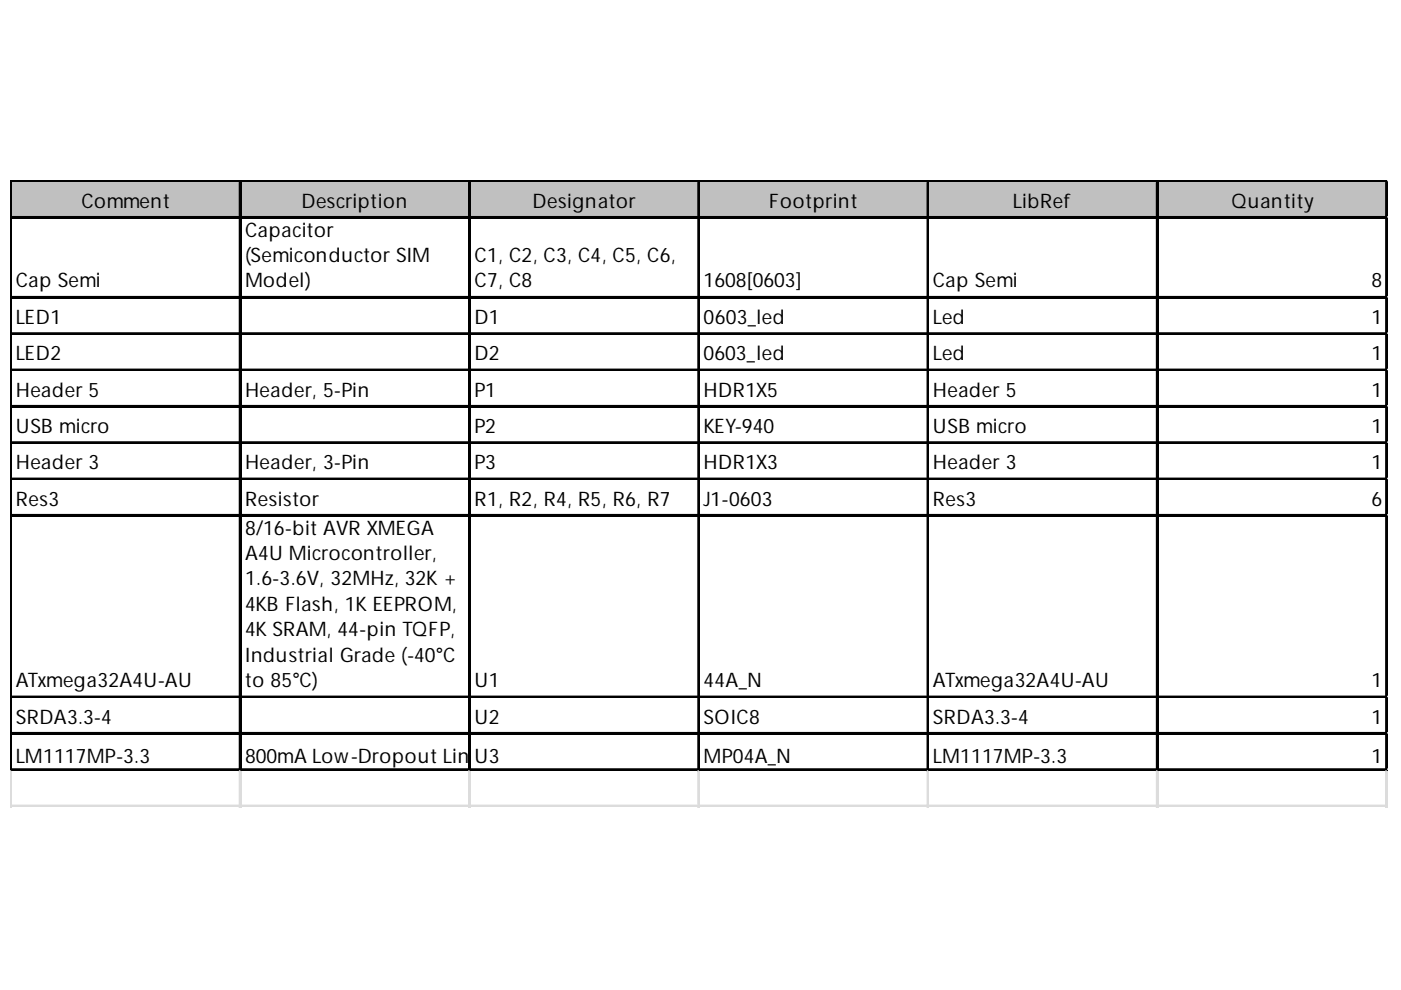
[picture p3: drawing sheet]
<svg xmlns="http://www.w3.org/2000/svg" width="297mm" height="210mm" viewBox="0 0 297 210" stroke-linecap="round" stroke-linejoin="round" font-family="sans-serif">
<defs><g id="words">
<g font-size="4.2">
<text x="17.2" y="44">Comment</text>
<text x="63.9" y="44">Description</text>
<text x="112.9" y="44">Designator</text>
<text x="163.1" y="44">Footprint</text>
<text x="214.8" y="44">LibRef</text>
<text x="261.1" y="44">Quantity</text>
<text x="52" y="50.2">Capacitor</text>
<text x="52" y="55.6">(SemiconductorSIM</text>
<text x="100.6" y="55.6">C1, C2, C3, C4, C5, C6,</text>
<text x="3.4" y="61">CapSemi</text>
<text x="52" y="61">Model)</text>
<text x="100.6" y="61">C7, C8</text>
<text x="149.2" y="61">1608[0603]</text>
<text x="197.8" y="61">CapSemi</text>
<text x="290.8" y="61">8</text>
<text x="3.4" y="68.7">LED1</text>
<text x="100.6" y="68.7">D1</text>
<text x="149.2" y="68.7">0603_led</text>
<text x="197.8" y="68.7">Led</text>
<text x="290.8" y="68.7">1</text>
<text x="3.4" y="76.4">LED2</text>
<text x="100.6" y="76.4">D2</text>
<text x="149.2" y="76.4">0603_led</text>
<text x="197.8" y="76.4">Led</text>
<text x="290.8" y="76.4">1</text>
<text x="3.4" y="84.1">Header5</text>
<text x="52" y="84.1">Header, 5-Pin</text>
<text x="100.6" y="84.1">P1</text>
<text x="149.2" y="84.1">HDR1X5</text>
<text x="197.8" y="84.1">Header5</text>
<text x="290.8" y="84.1">1</text>
<text x="3.4" y="91.8">USBmicro</text>
<text x="100.6" y="91.8">P2</text>
<text x="149.2" y="91.8">KEY-940</text>
<text x="197.8" y="91.8">USBmicro</text>
<text x="290.8" y="91.8">1</text>
<text x="3.4" y="99.5">Header3</text>
<text x="52" y="99.5">Header, 3-Pin</text>
<text x="100.6" y="99.5">P3</text>
<text x="149.2" y="99.5">HDR1X3</text>
<text x="197.8" y="99.5">Header3</text>
<text x="290.8" y="99.5">1</text>
<text x="3.4" y="107.2">Res3</text>
<text x="52" y="107.2">Resistor</text>
<text x="100.6" y="107.2">R1, R2, R4, R5, R6, R7</text>
<text x="149.2" y="107.2">J1-0603</text>
<text x="197.8" y="107.2">Res3</text>
<text x="290.8" y="107.2">6</text>
<text x="52" y="113.3">8/16-bitAVRXMEGA</text>
<text x="52" y="118.7">A4UMicrocontroller,</text>
<text x="52" y="124.1">1.6-3.6V, 32MHz, 32K+</text>
<text x="52" y="129.5">4KBFlash, 1KEEPROM,</text>
<text x="52" y="134.9">4KSRAM, 44-pinTQFP,</text>
<text x="52" y="140.3">Industrial Grade(-40°C</text>
<text x="3.4" y="145.7">ATxmega32A4U-AU</text>
<text x="52" y="145.7">to85°C)</text>
<text x="100.6" y="145.7">U1</text>
<text x="149.2" y="145.7">44A_N</text>
<text x="197.8" y="145.7">ATxmega32A4U-AU</text>
<text x="290.8" y="145.7">1</text>
<text x="3.4" y="153.4">SRDA3.3-4</text>
<text x="100.6" y="153.4">U2</text>
<text x="149.2" y="153.4">SOIC8</text>
<text x="197.8" y="153.4">SRDA3.3-4</text>
<text x="290.8" y="153.4">1</text>
<text x="3.4" y="161.9">LM1117MP-3.3</text>
<text x="52" y="161.9">800mA Low</text>
<text x="74.3" y="161.9">-DropoutLin</text>
<text x="99.7" y="161.9">ear</text>
<text x="100.6" y="161.9">U3Regulator</text>
<text x="149.2" y="161.9">MP04A_N</text>
<text x="197.8" y="161.9">LM1117MP-3.3</text>
<text x="290.8" y="161.9">1</text>
</g>
</g></defs>
<path d="M2.5 38.6h291.7v7.8h-291.7z" fill="#c0c0c0"/>
<g fill="none" stroke="#000" stroke-width=".39">
<path d="M2.2 38.3v125.2M2.4 38.3v125.2M2.6 38.3h291.6M2.6 38.5h291.6M50.8 38.7v124.8M51 38.7v124.8M99.4 38.7v124.8M99.6 38.7v124.8M148 38.7v124.8M148.2 38.7v124.8M196.6 38.7v124.8M196.8 38.7v124.8"/>
<path d="M245.3 38.7v124.8M245.4 38.7v124.8M293.9 38.7v124.8M294.1 38.7v124.8M2.6 46h291.6M2.6 46.2h291.6M2.6 62.9h291.6M2.6 63.1h291.6M2.6 70.6h291.6M2.6 70.8h291.6M2.6 78.3h291.6M2.6 78.5h291.6"/>
<path d="M2.6 86h291.6M2.6 86.2h291.6M2.6 93.7h291.6M2.6 93.9h291.6M2.6 101.5h291.6M2.6 101.6h291.6M2.6 109.2h291.6M2.6 109.3h291.6M2.6 147.7h291.6M2.6 147.9h291.6M2.6 155.4h291.6M2.6 155.6h291.6"/>
<path d="M2.6 163.1h291.6M2.6 163.3h291.6"/>
</g>
<g fill="none" stroke="#dadcdd" stroke-width=".39">
<path d="M294.2 38.3h.1M2.2 163.5v7.7M2.4 163.5v7.7M50.8 163.5v7.7M51 163.5v7.7M99.4 163.5v7.7M99.6 163.5v7.7M148 163.5v7.7M148.2 163.5v7.7M196.6 163.5v7.7M196.8 163.5v7.7M245.3 163.5v7.7"/>
<path d="M245.4 163.5v7.7M293.9 163.5v7.7M294.1 163.5v7.7"/>
</g>
<path d="M294.2 38.3l.1 .4z" fill="#dadcdd"/>
<path d="M294.2 46h.1" fill="none" stroke="#dadcdd" stroke-width=".39"/>
<path d="M294.2 46l.1 .4z" fill="#dadcdd"/>
<path d="M294.2 62.9h.1" fill="none" stroke="#dadcdd" stroke-width=".39"/>
<path d="M294.2 62.9l.1 .4z" fill="#dadcdd"/>
<path d="M294.2 70.6h.1" fill="none" stroke="#dadcdd" stroke-width=".39"/>
<path d="M294.2 70.6l.1 .4z" fill="#dadcdd"/>
<path d="M294.2 78.3h.1" fill="none" stroke="#dadcdd" stroke-width=".39"/>
<path d="M294.2 78.3l.1 .4z" fill="#dadcdd"/>
<path d="M294.2 86h.1" fill="none" stroke="#dadcdd" stroke-width=".39"/>
<path d="M294.2 86l.1 .4z" fill="#dadcdd"/>
<path d="M294.2 93.7h.1" fill="none" stroke="#dadcdd" stroke-width=".39"/>
<path d="M294.2 93.7l.1 .4z" fill="#dadcdd"/>
<path d="M294.2 101.5h.1" fill="none" stroke="#dadcdd" stroke-width=".39"/>
<path d="M294.2 101.5l.1 .3z" fill="#dadcdd"/>
<path d="M294.2 109.2h.1" fill="none" stroke="#dadcdd" stroke-width=".39"/>
<path d="M294.2 109.2l.1 .3z" fill="#dadcdd"/>
<path d="M294.2 147.7h.1" fill="none" stroke="#dadcdd" stroke-width=".39"/>
<path d="M294.2 147.7l.1 .4z" fill="#dadcdd"/>
<path d="M294.2 155.4h.1" fill="none" stroke="#dadcdd" stroke-width=".39"/>
<path d="M294.2 155.4l.1 .4z" fill="#dadcdd"/>
<path d="M294.2 163.1h.1" fill="none" stroke="#dadcdd" stroke-width=".39"/>
<path d="M294.2 163.1l.1 .4z" fill="#dadcdd"/>
<path d="M2.2 170.8h292.1M2.2 171h292.1" fill="none" stroke="#dadcdd" stroke-width=".39"/>
<use href="#words"/>
</svg>
